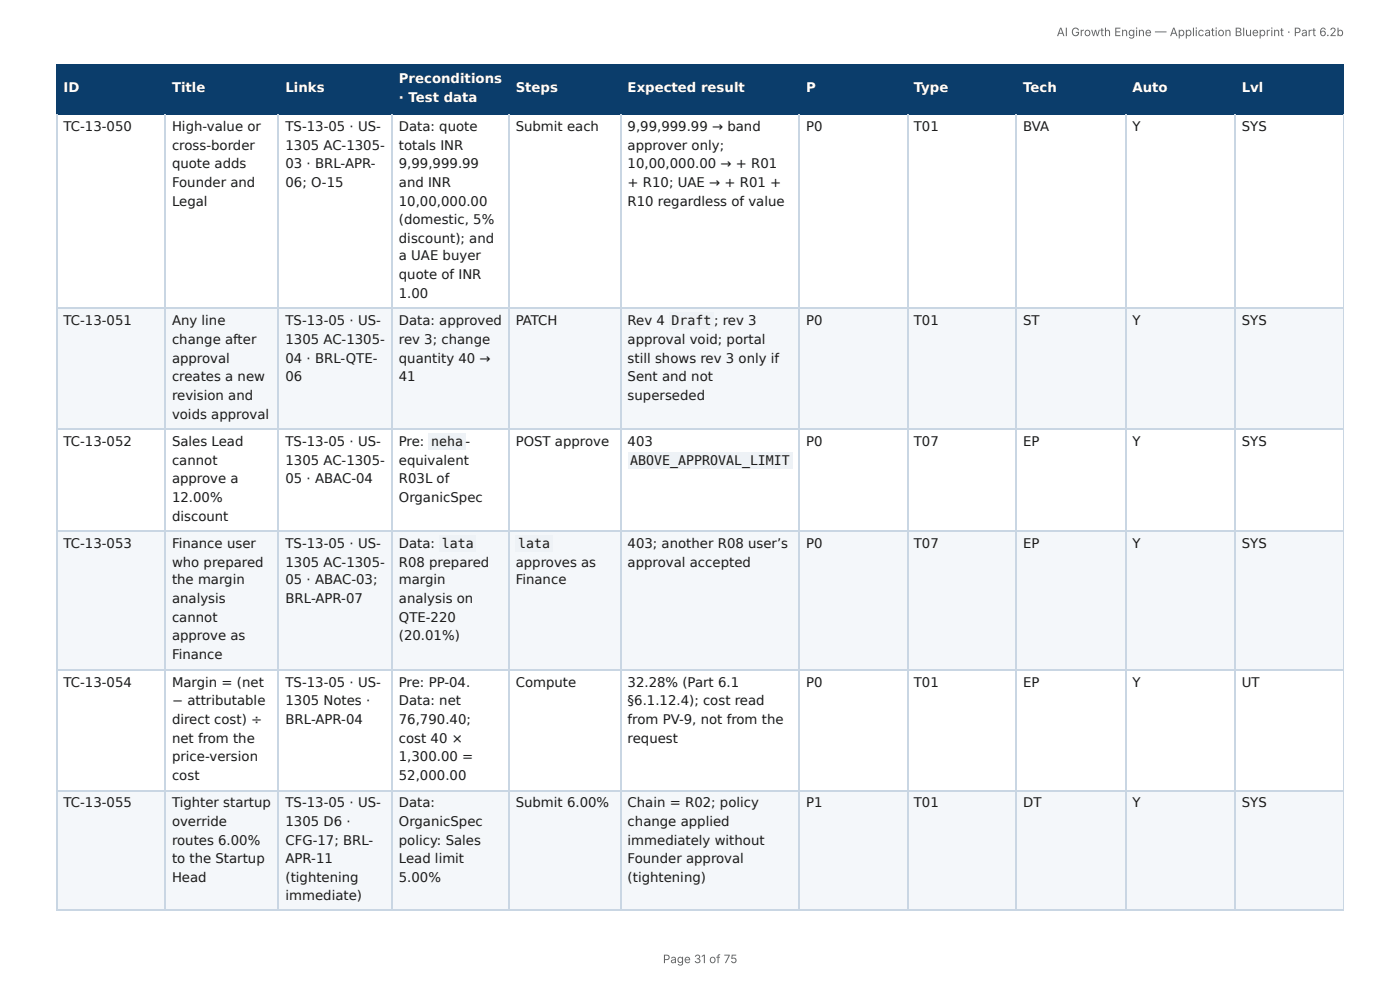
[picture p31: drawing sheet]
<svg xmlns="http://www.w3.org/2000/svg" width="297mm" height="210mm" viewBox="0 0 297 210" stroke-linecap="round" stroke-linejoin="round" font-family="sans-serif">
<defs><g id="words">
<g font-size="2.8" fill="#fff">
<text x="84.7" y="17.7">Preconditions</text>
<text x="13.5" y="19.6">ID</text>
<text x="36.5" y="19.6">Title</text>
<text x="60.6" y="19.6">Links</text>
<text x="84.7" y="21.7">· Test data</text>
<text x="109.5" y="19.6">Steps</text>
<text x="133.3" y="19.6">Expected result</text>
<text x="171.2" y="19.6">P</text>
<text x="194.1" y="19.6">Type</text>
<text x="217.3" y="19.6">Tech</text>
<text x="240.5" y="19.6">Auto</text>
<text x="263.8" y="19.6">Lvl</text>
</g>
<g font-size="2.8" fill="#1a1a1a">
<text x="13.5" y="27.8">TC-13-050</text>
<text x="36.5" y="27.8">High-value or</text>
<text x="60.6" y="27.8">TS-13-05 · US-</text>
<text x="84.7" y="27.8">Data: quote</text>
<text x="109.5" y="27.8">Submit each</text>
<text x="133.3" y="27.8">9,99,999.99 → band</text>
<text x="171.2" y="27.8">P0</text>
<text x="194.1" y="27.8">T01</text>
<text x="217.3" y="27.8">BVA</text>
<text x="240.5" y="27.8">Y</text>
<text x="263.8" y="27.8">SYS</text>
<text x="36.5" y="31.8">cross-border</text>
<text x="36.5" y="35.7">quote adds</text>
<text x="60.6" y="31.8">1305 AC-1305-</text>
<text x="60.6" y="35.7">03 · BRL-APR-</text>
<text x="84.7" y="31.8">totals INR</text>
<text x="84.7" y="35.7">9,99,999.99</text>
<text x="133.3" y="31.8">approver only;</text>
<text x="133.3" y="35.7">10,00,000.00 → + R01</text>
<text x="36.5" y="39.7">Founder and</text>
<text x="60.6" y="39.7">06; O-15</text>
<text x="84.7" y="39.7">and INR</text>
<text x="133.3" y="39.7">+ R10; UAE → + R01 +</text>
<text x="36.5" y="43.7">Legal</text>
<text x="84.7" y="43.7">10,00,000.00</text>
<text x="84.7" y="47.6">(domestic, 5%</text>
<text x="133.3" y="43.7">R10 regardless of value</text>
<text x="84.7" y="51.6">discount); and</text>
<text x="84.7" y="55.3">a UAE buyer</text>
<text x="84.7" y="59.3">quote of INR</text>
<text x="84.7" y="63.2">1.00</text>
<text x="13.5" y="69.1">TC-13-051</text>
<text x="36.5" y="69.1">Any line</text>
<text x="60.6" y="69.1">TS-13-05 · US-</text>
<text x="84.7" y="69.1">Data: approved</text>
<text x="109.5" y="69.1">PATCH</text>
<text x="133.3" y="69.1">Rev 4</text>
<text x="142.7" y="69.1">Draft</text>
<text x="151.7" y="69.1">; rev 3</text>
<text x="171.2" y="69.1">P0</text>
<text x="194.1" y="69.1">T01</text>
<text x="217.3" y="69.1">ST</text>
<text x="240.5" y="69.1">Y</text>
<text x="263.8" y="69.1">SYS</text>
<text x="36.5" y="73">change after</text>
<text x="36.5" y="77">approval</text>
<text x="60.6" y="73">1305 AC-1305-</text>
<text x="60.6" y="77">04 · BRL-QTE-</text>
<text x="84.7" y="73">rev 3; change</text>
<text x="84.7" y="77">quantity 40 →</text>
<text x="133.3" y="73">approval void; portal</text>
<text x="133.3" y="77">still shows rev 3 only if</text>
<text x="36.5" y="81">creates a new</text>
<text x="60.6" y="81">06</text>
<text x="84.7" y="81">41</text>
<text x="133.3" y="81">Sent and not</text>
<text x="36.5" y="84.9">revision and</text>
<text x="36.5" y="88.9">voids approval</text>
<text x="133.3" y="84.9">superseded</text>
<text x="13.5" y="94.7">TC-13-052</text>
<text x="36.5" y="94.7">Sales Lead</text>
<text x="60.6" y="94.7">TS-13-05 · US-</text>
<text x="84.7" y="94.7">Pre:</text>
<text x="91.6" y="94.7">neha -</text>
<text x="109.5" y="94.7">POST approve</text>
<text x="133.3" y="94.7">403</text>
<text x="171.2" y="94.7">P0</text>
<text x="194.1" y="94.7">T07</text>
<text x="217.3" y="94.7">EP</text>
<text x="240.5" y="94.7">Y</text>
<text x="263.8" y="94.7">SYS</text>
<text x="36.5" y="98.7">cannot</text>
<text x="60.6" y="98.7">1305 AC-1305-</text>
<text x="84.7" y="98.7">equivalent</text>
<text x="133.8" y="98.7">ABOVE_APPROVAL_LIMIT</text>
<text x="36.5" y="102.7">approve a</text>
<text x="36.5" y="106.6">12.00%</text>
<text x="60.6" y="102.7">05 · ABAC-04</text>
<text x="84.7" y="102.7">R03L of</text>
<text x="84.7" y="106.6">OrganicSpec</text>
<text x="36.5" y="110.6">discount</text>
<text x="13.5" y="116.4">TC-13-053</text>
<text x="36.5" y="116.4">Finance user</text>
<text x="60.6" y="116.4">TS-13-05 · US-</text>
<text x="84.7" y="116.4">Data:</text>
<text x="93.8" y="116.4">lata</text>
<text x="110.1" y="116.4">lata</text>
<text x="133.3" y="116.4">403; another R08 user’s</text>
<text x="171.2" y="116.4">P0</text>
<text x="194.1" y="116.4">T07</text>
<text x="217.3" y="116.4">EP</text>
<text x="240.5" y="116.4">Y</text>
<text x="263.8" y="116.4">SYS</text>
<text x="36.5" y="120.4">who prepared</text>
<text x="36.5" y="124.1">the margin</text>
<text x="60.6" y="120.4">1305 AC-1305-</text>
<text x="60.6" y="124.1">05 · ABAC-03;</text>
<text x="84.7" y="120.4">R08 prepared</text>
<text x="84.7" y="124.1">margin</text>
<text x="109.5" y="120.4">approves as</text>
<text x="109.5" y="124.1">Finance</text>
<text x="133.3" y="120.4">approval accepted</text>
<text x="36.5" y="128.1">analysis</text>
<text x="60.6" y="128.1">BRL-APR-07</text>
<text x="84.7" y="128.1">analysis on</text>
<text x="36.5" y="132">cannot</text>
<text x="36.5" y="136">approve as</text>
<text x="84.7" y="132">QTE-220</text>
<text x="84.7" y="136">(20.01%)</text>
<text x="36.5" y="140">Finance</text>
<text x="13.5" y="145.8">TC-13-054</text>
<text x="36.5" y="145.8">Margin = (net</text>
<text x="36.5" y="149.8">− attributable</text>
<text x="60.6" y="145.8">TS-13-05 · US-</text>
<text x="60.6" y="149.8">1305 Notes ·</text>
<text x="84.7" y="145.8">Pre: PP-04.</text>
<text x="84.7" y="149.8">Data: net</text>
<text x="109.5" y="145.8">Compute</text>
<text x="133.3" y="145.8">32.28% (Part 6.1</text>
<text x="133.3" y="149.8">§6.1.12.4); cost read</text>
<text x="171.2" y="145.8">P0</text>
<text x="194.1" y="145.8">T01</text>
<text x="217.3" y="145.8">EP</text>
<text x="240.5" y="145.8">Y</text>
<text x="263.8" y="145.8">UT</text>
<text x="36.5" y="153.7">direct cost) ÷</text>
<text x="60.6" y="153.7">BRL-APR-04</text>
<text x="84.7" y="153.7">76,790.40;</text>
<text x="133.3" y="153.7">from PV-9, not from the</text>
<text x="36.5" y="157.7">net from the</text>
<text x="36.5" y="161.7">price-version</text>
<text x="84.7" y="157.7">cost 40 ×</text>
<text x="84.7" y="161.7">1,300.00 =</text>
<text x="133.3" y="157.7">request</text>
<text x="36.5" y="165.6">cost</text>
<text x="84.7" y="165.6">52,000.00</text>
<text x="13.5" y="171.5">TC-13-055</text>
<text x="36.5" y="171.5">Tighter startup</text>
<text x="60.6" y="171.5">TS-13-05 · US-</text>
<text x="84.7" y="171.5">Data:</text>
<text x="109.5" y="171.5">Submit 6.00%</text>
<text x="133.3" y="171.5">Chain = R02; policy</text>
<text x="171.2" y="171.5">P1</text>
<text x="194.1" y="171.5">T01</text>
<text x="217.3" y="171.5">DT</text>
<text x="240.5" y="171.5">Y</text>
<text x="263.8" y="171.5">SYS</text>
<text x="36.5" y="175.4">override</text>
<text x="36.5" y="179.4">routes 6.00%</text>
<text x="60.6" y="175.4">1305 D6 ·</text>
<text x="60.6" y="179.4">CFG-17; BRL-</text>
<text x="84.7" y="175.4">OrganicSpec</text>
<text x="84.7" y="179.4">policy: Sales</text>
<text x="133.3" y="175.4">change applied</text>
<text x="133.3" y="179.4">immediately without</text>
<text x="36.5" y="183.4">to the Startup</text>
<text x="60.6" y="183.4">APR-11</text>
<text x="84.7" y="183.4">Lead limit</text>
<text x="133.3" y="183.4">Founder approval</text>
<text x="36.5" y="187.3">Head</text>
<text x="60.6" y="187.3">(tightening</text>
<text x="60.6" y="191">immediate)</text>
<text x="84.7" y="187.3">5.00%</text>
<text x="133.3" y="187.3">(tightening)</text>
</g>
<g font-size="2.5" fill="#666">
<text x="224.4" y="7.7">AI Growth Engine — Application Blueprint · Part 6.2b</text>
<text x="140.8" y="204.5">Page 31 of 75</text>
</g>
</g></defs>
<g fill="#0b3d6b">
<path d="M12.2 14h23v10.1h-23z"/>
<path d="M35.2 14h24.1v10.1h-24.1z"/>
<path d="M59.3 14h24v10.1h-24z"/>
<path d="M83.3 14h24.9v10.1h-24.9z"/>
<path d="M108.2 14h23.6v10.1h-23.6z"/>
<path d="M131.8 14h38.1v10.1h-38.1z"/>
<path d="M169.9 14h22.7v10.1h-22.7z"/>
<path d="M192.6 14h23.3v10.1h-23.3z"/>
<path d="M215.9 14h23.3v10.1h-23.3z"/>
<path d="M239.2 14h23v10.1h-23z"/>
<path d="M262.2 14h23.2v10.1h-23.2z"/>
</g>
<g fill="#f4f7fa">
<path d="M12.2 65.6h23v25.4h-23z"/>
<path d="M35.2 65.6h24.1v25.4h-24.1z"/>
<path d="M59.3 65.6h24v25.4h-24z"/>
<path d="M83.3 65.6h24.9v25.4h-24.9z"/>
<path d="M108.2 65.6h23.6v25.4h-23.6z"/>
<path d="M131.8 65.6h38.1v25.4h-38.1z"/>
<path d="M169.9 65.6h22.7v25.4h-22.7z"/>
<path d="M192.6 65.6h23.3v25.4h-23.3z"/>
<path d="M215.9 65.6h23.3v25.4h-23.3z"/>
<path d="M239.2 65.6h23v25.4h-23z"/>
<path d="M262.2 65.6h23.2v25.4h-23.2z"/>
<path d="M12.2 112.7h23v29.6h-23z"/>
<path d="M35.2 112.7h24.1v29.6h-24.1z"/>
<path d="M59.3 112.7h24v29.6h-24z"/>
<path d="M83.3 112.7h24.9v29.6h-24.9z"/>
<path d="M108.2 112.7h23.6v29.6h-23.6z"/>
<path d="M131.8 112.7h38.1v29.6h-38.1z"/>
<path d="M169.9 112.7h22.7v29.6h-22.7z"/>
<path d="M192.6 112.7h23.3v29.6h-23.3z"/>
<path d="M215.9 112.7h23.3v29.6h-23.3z"/>
<path d="M239.2 112.7h23v29.6h-23z"/>
<path d="M262.2 112.7h23.2v29.6h-23.2z"/>
<path d="M12.2 167.7h23v25.7h-23z"/>
<path d="M35.2 167.7h24.1v25.7h-24.1z"/>
<path d="M59.3 167.7h24v25.7h-24z"/>
<path d="M83.3 167.7h24.9v25.7h-24.9z"/>
<path d="M108.2 167.7h23.6v25.7h-23.6z"/>
<path d="M131.8 167.7h38.1v25.7h-38.1z"/>
<path d="M169.9 167.7h22.7v25.7h-22.7z"/>
<path d="M192.6 167.7h23.3v25.7h-23.3z"/>
<path d="M215.9 167.7h23.3v25.7h-23.3z"/>
<path d="M239.2 167.7h23v25.7h-23z"/>
<path d="M262.2 167.7h23.2v25.7h-23.2z"/>
</g>
<g fill="none" stroke="#0b3d6b" stroke-width=".26">
<path d="M11.9 13.9h273.5M12 13.8v10.5M35.1 13.8v10.5M59.1 13.8v10.5M83.2 13.8v10.5M108.1 13.8v10.5M131.9 13.8v10.5M169.7 13.8v10.5M192.7 13.8v10.5M215.8 13.8v10.5M239.1 13.8v10.5M262.3 13.8v10.5"/>
<path d="M11.9 24.2h273.5"/>
</g>
<path d="M285.3 13.8v10.5" fill="none" stroke="#0b3d6b" stroke-width=".21"/>
<g fill="none" stroke="#c9d6e3" stroke-width=".26">
<path d="M12 24.3v169.1M35.1 24.3v169.1M59.1 24.3v169.1M83.2 24.3v169.1M108.1 24.3v169.1M131.9 24.3v169.1M169.7 24.3v169.1M192.7 24.3v169.1M215.8 24.3v169.1M239.1 24.3v169.1M262.3 24.3v169.1M11.9 65.5h273.5"/>
<path d="M11.9 91.1h273.5M11.9 112.8h273.5M11.9 142.2h273.5M11.9 167.9h273.5M11.9 193.3h273.5"/>
</g>
<path d="M285.3 24.3v169.1" fill="none" stroke="#c9d6e3" stroke-width=".21"/>
<g fill="#eef2f6">
<path d="M142.1 66.4h9.5v3.5h-9.5z"/>
<path d="M91 92.1h8v3.4h-8z"/>
<path d="M133.3 96h35v3.5h-35z"/>
<path d="M93.4 113.8h7.7v3.4h-7.7z"/>
<path d="M109.5 113.8h8v3.4h-8z"/>
</g>
<use href="#words"/>
</svg>
